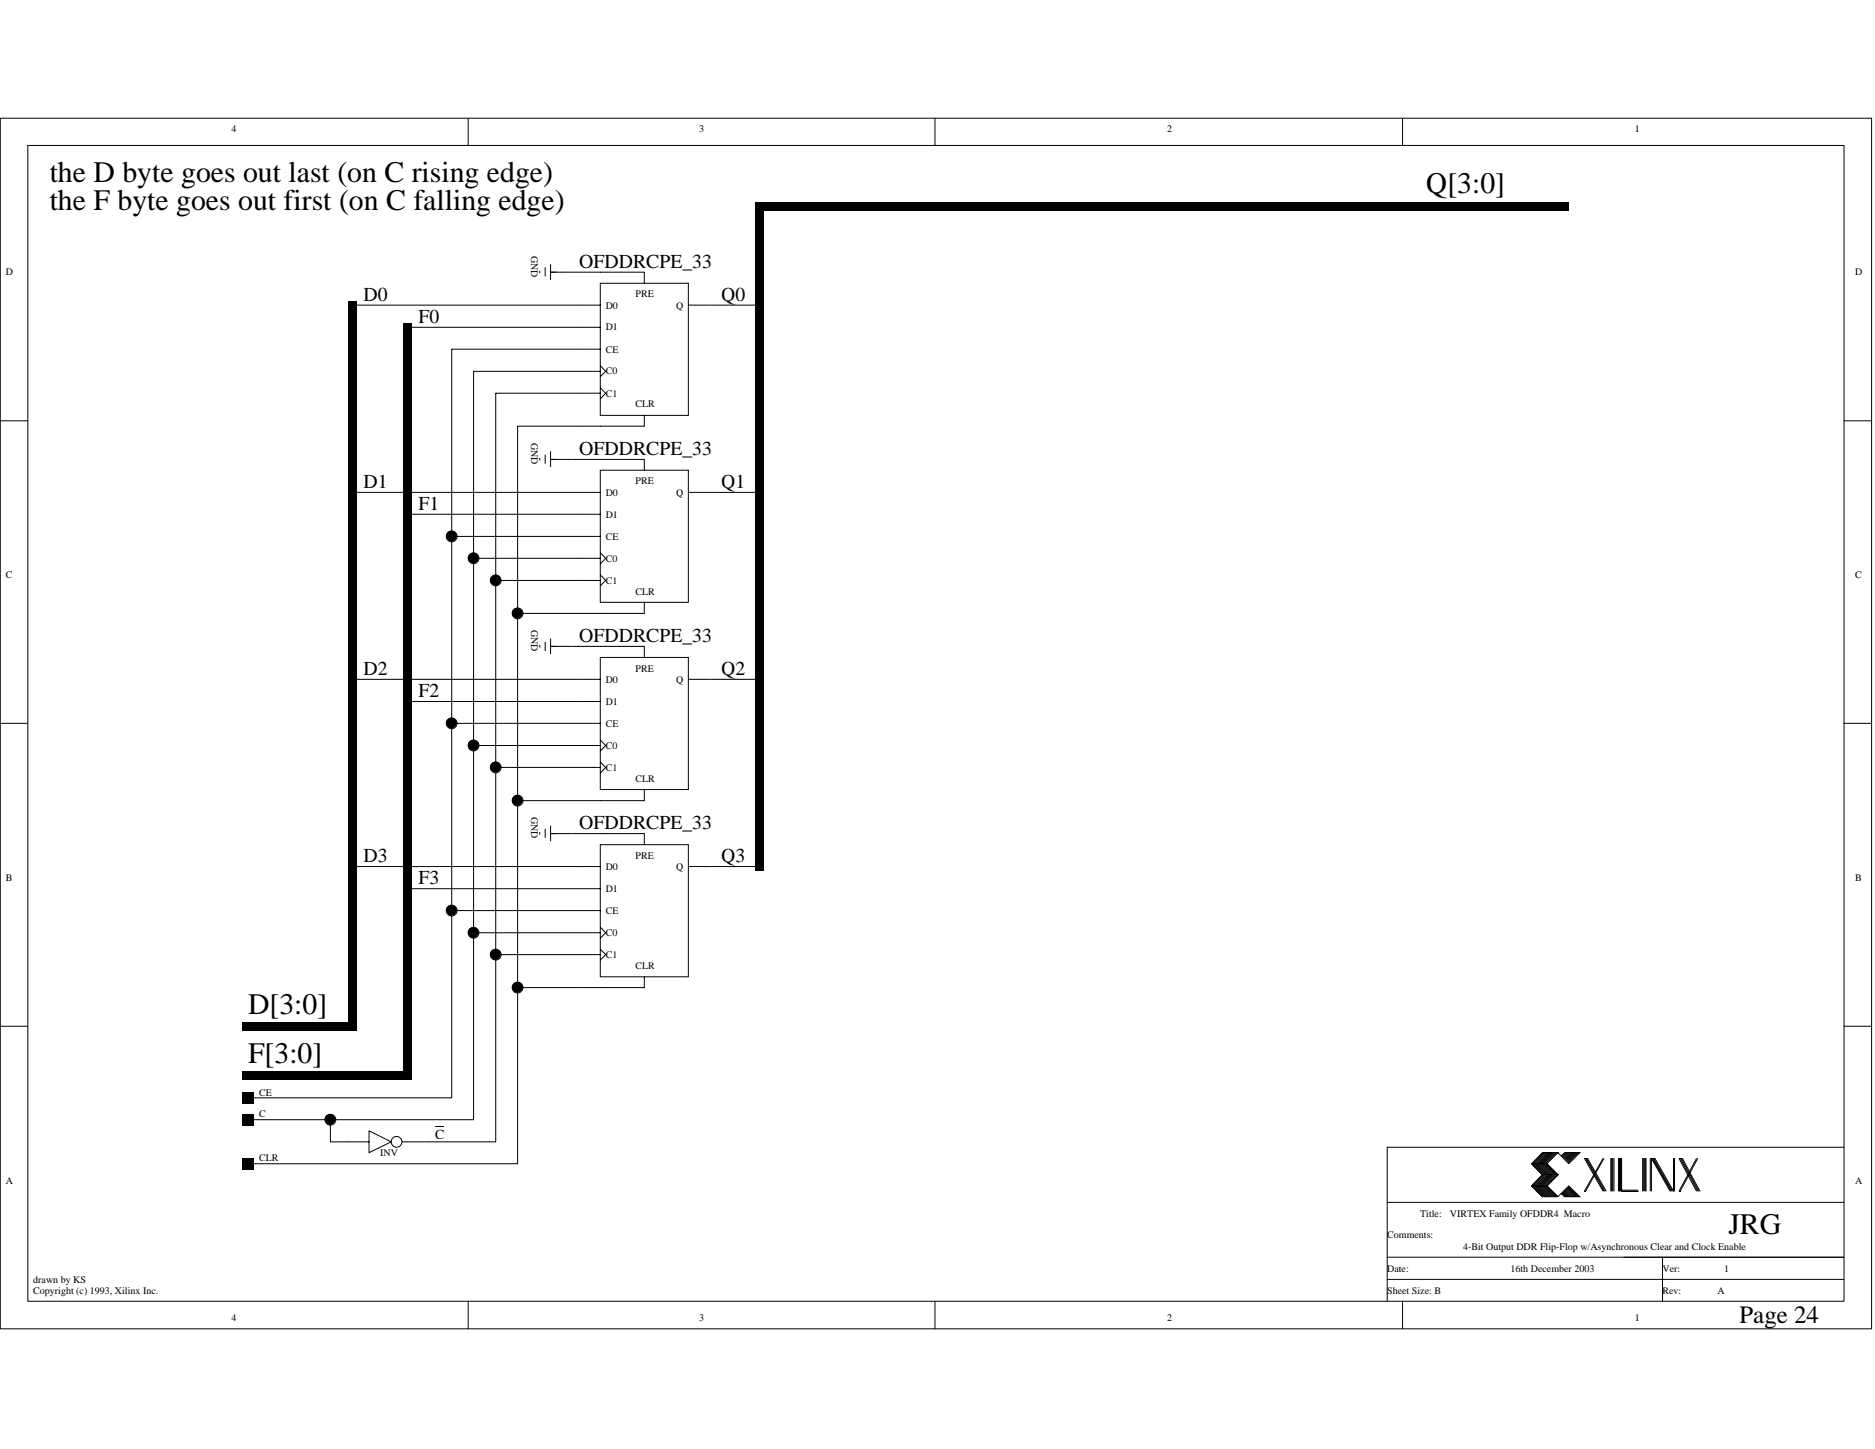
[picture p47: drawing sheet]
<svg xmlns="http://www.w3.org/2000/svg" width="279mm" height="216mm" viewBox="0 0 279 216" stroke-linecap="round" stroke-linejoin="round" font-family="sans-serif">
<defs><g id="words">
<g font-size="4.4">
<text x="7.4" y="27.2">the D byte goes out last (on C rising edge)</text>
<text x="212.5" y="28.8">Q[3:0]</text>
<text x="7.4" y="31.3">the F byte goes out first (on C falling edge)</text>
<text x="37" y="151">D[3:0]</text>
<text x="37" y="158.4">F[3:0]</text>
<text x="257.6" y="183.8">JRG</text>
</g>
<text font-size="3.7" x="259.2" y="197.1">Page 24</text>
<g font-size="2.9">
<text x="86.3" y="39.9">OFDDRCPE_33</text>
<text x="54.2" y="44.8">D0</text>
<text x="107.5" y="44.8">Q0</text>
<text x="62.4" y="48.1">F0</text>
<text x="86.3" y="67.8">OFDDRCPE_33</text>
<text x="54.2" y="72.7">D1</text>
<text x="62.4" y="75.9">F1</text>
<text x="107.5" y="72.7">Q1</text>
<text x="86.3" y="95.6">OFDDRCPE_33</text>
<text x="54.2" y="100.5">D2</text>
<text x="107.5" y="100.5">Q2</text>
<text x="62.4" y="103.8">F2</text>
<text x="86.3" y="123.5">OFDDRCPE_33</text>
<text x="54.2" y="128.4">D3</text>
<text x="62.4" y="131.7">F3</text>
<text x="107.5" y="128.4">Q3</text>
</g>
<text font-size="2.1" x="64.9" y="169.7">C</text>
<g font-size="1.5">
<text x="34.5" y="19.7">4</text>
<text x="104.2" y="19.7">3</text>
<text x="173.9" y="19.7">2</text>
<text x="243.6" y="19.7">1</text>
<text x=".8" y="41">D</text>
<text x="79.2" y="38.1" transform="rotate(90 79.2 38.1)">GND</text>
<text x="276.4" y="41">D</text>
<text x="90.3" y="46">D0</text>
<text x="94.7" y="44.3">PRE</text>
<text x="100.8" y="46">Q</text>
<text x="90.3" y="49.2">D1</text>
<text x="90.3" y="52.5">CE</text>
<text x="90.3" y="59.1">C1</text>
<text x="90.3" y="55.8">C0</text>
<text x="79.2" y="66" transform="rotate(90 79.2 66)">GND</text>
<text x="94.7" y="60.7">CLR</text>
<text x="90.3" y="77.1">D1</text>
<text x="90.3" y="73.8">D0</text>
<text x="94.7" y="72.2">PRE</text>
<text x="100.8" y="73.8">Q</text>
<text x="90.3" y="80.4">CE</text>
<text x="90.3" y="83.7">C0</text>
<text x=".8" y="86.1">C</text>
<text x="90.3" y="87">C1</text>
<text x="94.7" y="88.6">CLR</text>
<text x="276.4" y="86.1">C</text>
<text x="79.2" y="93.9" transform="rotate(90 79.2 93.9)">GND</text>
<text x="90.3" y="101.7">D0</text>
<text x="94.7" y="100.1">PRE</text>
<text x="100.8" y="101.7">Q</text>
<text x="90.3" y="105">D1</text>
<text x="90.3" y="108.3">CE</text>
<text x="90.3" y="111.5">C0</text>
<text x="90.3" y="114.9">C1</text>
<text x="94.7" y="116.5">CLR</text>
<text x="79.2" y="121.8" transform="rotate(90 79.2 121.8)">GND</text>
<text x=".8" y="131.2">B</text>
<text x="90.3" y="129.6">D0</text>
<text x="94.7" y="128">PRE</text>
<text x="100.8" y="129.6">Q</text>
<text x="276.4" y="131.2">B</text>
<text x="90.3" y="132.9">D1</text>
<text x="90.3" y="136.1">CE</text>
<text x="90.3" y="142.7">C1</text>
<text x="90.3" y="139.4">C0</text>
<text x="94.7" y="144.4">CLR</text>
<text x="38.6" y="166.5">C</text>
<text x="38.6" y="163.2">CE</text>
<text x="38.6" y="173.1">CLR</text>
<text x="56.6" y="172.3">INV</text>
<text x=".8" y="176.4">A</text>
<text x="276.4" y="176.4">A</text>
<text x="206.7" y="184.5">Comments:</text>
<text x="211.6" y="181.3">Title:</text>
<text x="216.1" y="181.3">VIRTEX Family OFDDR4 Macro</text>
<text x="5" y="191.1">drawn by KS</text>
<text x="206.7" y="189.5">Date:</text>
<text x="218" y="186.2">4-Bit Output DDR Flip-Flop w/Asynchronous Clear and Clock Enable</text>
<text x="225.1" y="189.5">16th December 2003</text>
<text x="247.7" y="189.5">Ver:</text>
<text x="256.9" y="189.5">1</text>
<text x="5" y="192.7">Copyright (c) 1993, Xilinx Inc.</text>
<text x="34.5" y="196.8">4</text>
<text x="104.2" y="196.8">3</text>
<text x="173.9" y="196.8">2</text>
<text x="206.7" y="192.7">Sheet Size: B</text>
<text x="243.6" y="196.8">1</text>
<text x="247.7" y="192.7">Rev:</text>
<text x="255.9" y="192.7">A</text>
</g>
</g></defs>
<g fill="none" stroke="#000" stroke-width=".15">
<path d="M0 17.6h278.9v180.4h-278.9zM69.8 17.6v4.1M139.3 17.6v4.1M209 17.6v4.1M4.1 21.7h270.7M4.1 21.6v172.3M81.2 39.8v1.4M82 39.4v2.3M274.8 21.6v172.3h-270.7M52.5 45.5h37M60.7 48.8h28.8M67.3 52h22.2"/>
<path d="M67.3 52v111.6M70.6 55.3h18.9M70.6 55.3v111.5M73.9 58.5v111.6M73.9 58.6h15.6M80.4 40.3v.4M82 40.6h7.5M89.5 42.2h13.1v19.7h-13.1zM89.5 54.5l.8 .8-.8 .8M89.5 40.6h6.5v1.6M89.5 57.8l.8 .8-.8 .8M102.5 45.5h10.8"/>
<path d="M0 62.7h4.1M52.5 73.4h37M60.7 76.6h28.8M67.3 79.9h22.2M77.1 63.5v109.9M77.1 63.5h12.4M80.4 68.2v.4M81.2 67.7v1.4M82 68.5h7.5M82 67.2v2.4M89.5 70.1h13.1v19.6h-13.1zM89.5 68.5h6.5v1.6"/>
<path d="M96 61.9v1.6h-6.5M102.5 73.4h10.8M274.7 62.7h4.2M70.6 83.2h18.9M73.9 86.5h15.6M77.1 91.4h12.4M80.4 96.1v.4M81.2 95.6v1.4M82 96.3h7.5M82 95.1v2.4M89.5 98h13.1v19.6h-13.1zM89.5 82.4l.8 .8-.8 .8"/>
<path d="M89.5 85.6l.8 .9-.8 .8M89.5 96.3h6.5v1.7M96 89.7v1.7h-6.5M0 107.8h4.1M52.5 101.2h37M60.7 104.5h28.8M67.3 107.8h22.2M70.6 111.1h18.9M73.9 114.3h15.6M77.1 119.3h12.4M89.5 110.3l.8 .8-.8 .8M89.5 113.5l.8 .8-.8 .9"/>
<path d="M96 117.6v1.7h-6.5M102.5 101.2h10.8M274.7 107.8h4.2M52.5 129.1h37M60.7 132.4h28.8M67.3 135.7h22.2M70.6 139h18.9M80.4 124v.4M81.2 123.5v1.3M82 124.2h7.5M82 123v2.3M89.5 125.9h13.1v19.6h-13.1z"/>
<path d="M89.5 138.1l.8 .9-.8 .8M89.5 124.2h6.5v1.7M102.5 129.1h10.8M0 152.9h4.1M73.9 142.2h15.6M77.1 147.2h12.4M89.5 141.4l.8 .8-.8 .8M96 145.5v1.7h-6.5M274.7 152.9h4.2M37 163.6h30.4M37 166.8h33.6M37 173.4h40.2"/>
<path d="M49.2 166.8v3.3h5.8M55 168.5l3.3 1.6-3.3 1.6zM59.9 170.1h14M64.9 167.9h1.3M206.7 179.2h68.1M228.2 173.4h2.3M228.2 176.7l1.6 1.6h2.4M228.2 173.4l1.6 1.6-1.6 1.7M228.2 176.7h2.3M230 171.7l-1.6 1.7 1.6 1.6-1.6 1.7 1.6 1.6M230.2 171.7l-1.7 1.7 1.7 1.6-1.7 1.7 1.7 1.6M230.3 171.7l-1.6 1.7 1.6 1.6-1.6 1.7 1.6 1.6"/>
<path d="M230.5 171.7l-1.6 1.7 1.6 1.6-1.6 1.7 1.6 1.6M230.7 171.7l-1.7 1.7 1.7 1.6-1.7 1.7 1.7 1.6M230.8 171.7l-1.6 1.7 1.6 1.6-1.6 1.7 1.6 1.6M231 171.7l-1.6 1.7 1.6 1.6-1.6 1.7 1.6 1.6M231.1 171.7l-1.6 1.7 1.6 1.6-1.6 1.7 1.6 1.6M231.3 171.7l-1.6 1.7 1.6 1.6-1.6 1.7 1.6 1.6M231.5 171.7l-1.7 1.7 1.7 1.6-1.7 1.7 1.7 1.6M231.6 171.7l-1.6 1.7 1.6 1.6-1.6 1.7 1.6 1.6M231.8 171.7l-1.6 1.7 1.6 1.6-1.6 1.7 1.6 1.6M232 171.7l-1.7 1.7 1.7 1.6-1.7 1.7 1.7 1.6M232.2 171.7h-2.4l-1.6 1.7M232.6 172.3l.5-.6h2.3l-1.6 1.7-1.6-1.7-1.7 1.7 1.7 1.6-1.7 1.7 1.7 1.6 1.6-1.6 1.6 1.6h-2.3l-.5-.5"/>
<path d="M232.8 177.7l.7 .6M232.8 177.8l.5 .5M233 177.5l.8 .8M233 177.7l.6 .6M233.1 177.3l1 1M233.1 177.5l.8 .8M233.3 177.2l1.1 1.1M233.3 177.3l1 1M233.3 171.7l-.5 .6M233.5 177l1.3 1.3M233.5 177.2l1.1 1.1M233.5 171.7l-.7 .7"/>
<path d="M233.6 176.9l1.5 1.4M233.6 177l1.3 1.3M233.6 171.7l-.6 .7M233.8 176.9l1.4 1.4M233.8 171.7l-.8 .9M233.9 171.7l-.8 .9M234.1 171.7l-1 1.1M234.3 171.7l-1 1.1M234.4 171.7l-1.1 1.2M234.6 171.7l-1.1 1.2M234.8 171.7l-1.3 1.4M234.9 171.7l-1.3 1.4"/>
<path d="M235.1 171.7l-1.5 1.5M235.2 171.7l-1.4 1.5M236.1 172.6l2.8 4.9M236.3 172.6l2.7 4.9M236.4 172.6l2.8 4.9M236.6 172.6l2.8 4.9M238.9 172.6l-2.8 4.9M239 172.6l-2.7 4.9M240 172.6v4.9M240.2 172.6v4.9M240.3 172.6v4.9M240.5 172.6v4.9"/>
<path d="M241.2 172.6v4.9M241.3 172.6v4.9M241.5 172.6v4.9M241.6 177.5h2.5M241.6 177.3h2.5M241.6 172.6v4.9M244.8 172.6v4.9M244.9 172.6v4.9M245.1 172.6v4.9M245.3 172.6v4.9M245.9 172.6v4.9M246.1 172.6l2.8 4.9"/>
<path d="M246.1 172.6v4.9M246.3 172.6l2.7 4.9M246.4 172.6l2.8 4.9M249.4 172.6v4.9l-2.8-4.9M249.5 172.6v4.9M250.2 172.6l2.6 4.9M250.4 172.6l2.6 4.9M250.5 172.6l2.7 4.9M250.7 172.6l2.6 4.9M252.8 172.6l-2.6 4.9M253 172.6l-2.6 4.9M274.8 170.9h-68.1v23"/>
<path d="M69.8 193.9v4.1M139.3 193.9v4.1M206.7 190.6h68.1M206.7 187.3h68.1M209 193.9v4.1M247.7 187.3v6.6"/>
<circle cx="67.3" cy="79.9" r=".81"/>
<circle cx="70.6" cy="83.2" r=".81"/>
<circle cx="73.9" cy="86.5" r=".81"/>
<circle cx="77.1" cy="91.4" r=".81"/>
<circle cx="67.3" cy="107.8" r=".81"/>
<circle cx="70.6" cy="111.1" r=".81"/>
<circle cx="73.9" cy="114.3" r=".81"/>
<circle cx="77.1" cy="119.3" r=".81"/>
<circle cx="67.3" cy="135.7" r=".81"/>
<circle cx="70.6" cy="139" r=".81"/>
<circle cx="73.9" cy="142.2" r=".81"/>
<circle cx="77.1" cy="147.1" r=".81"/>
<circle cx="49.2" cy="166.8" r=".81"/>
<circle cx="59.1" cy="170.1" r=".81"/>
</g>
<g fill="#000">
<path d="M112.6 30.1h1.3v1.3h-1.3zM113.2 30.1h120.6v1.3h-120.6zM51.9 44.8h1.3v1.3h-1.3zM60.1 48.1h1.3v1.3h-1.3zM112.6 30.7h1.3v14.8h-1.3zM51.9 45.5h1.3v27.9h-1.3zM60.1 48.8h1.3v27.8h-1.3zM112.6 45.5h1.3v27.9h-1.3zM51.9 73.4h1.3v27.8h-1.3zM60.1 76.6h1.3v27.9h-1.3zM112.6 73.4h1.3v27.8h-1.3zM51.9 101.2h1.3v27.9h-1.3z"/>
<path d="M60.1 104.5h1.3v27.9h-1.3zM112.6 101.2h1.3v27.9h-1.3zM112.6 128.5h1.3v1.3h-1.3zM36.1 152.2h16.4v1.3h-16.4zM51.9 129.1h1.3v23.8h-1.3zM51.9 152.2h1.3v1.3h-1.3zM36.1 159.6h24.6v1.4h-24.6zM36.1 162.7h1.7v1.7h-1.7zM36.1 166h1.7v1.7h-1.7zM36.1 172.6h1.7v1.6h-1.7zM60.1 132.4h1.3v27.9h-1.3zM60.1 159.6h1.3v1.4h-1.3z"/>
</g>
<g fill="#000">
<circle cx="67.3" cy="79.9" r=".8"/>
<circle cx="70.5" cy="83.1" r=".8"/>
<circle cx="73.8" cy="86.4" r=".8"/>
<circle cx="77.1" cy="91.4" r=".8"/>
<circle cx="67.3" cy="107.7" r=".8"/>
<circle cx="70.5" cy="111" r=".8"/>
<circle cx="73.8" cy="114.3" r=".8"/>
<circle cx="77.1" cy="119.3" r=".8"/>
<circle cx="67.3" cy="135.6" r=".8"/>
<circle cx="70.5" cy="138.9" r=".8"/>
<circle cx="73.8" cy="142.2" r=".8"/>
<circle cx="77.1" cy="147.1" r=".8"/>
<circle cx="49.2" cy="166.8" r=".8"/>
</g>
<use href="#words"/>
</svg>
